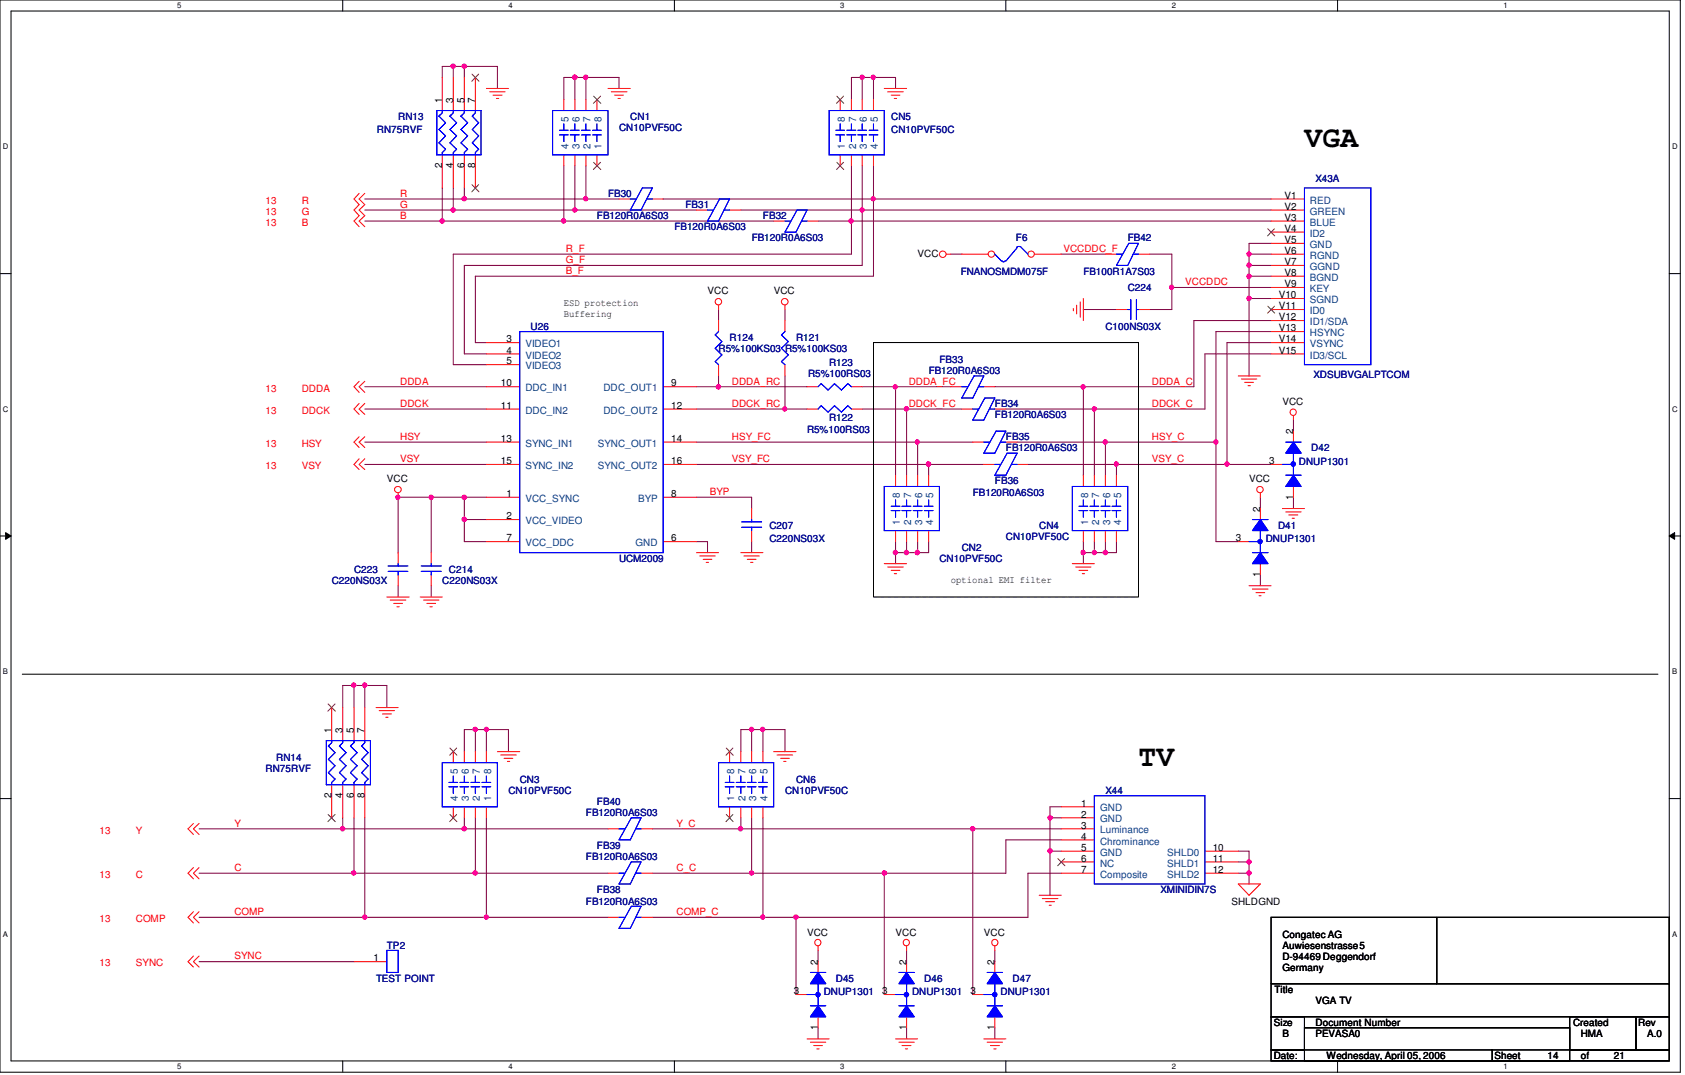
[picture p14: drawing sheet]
<svg xmlns="http://www.w3.org/2000/svg" width="278mm" height="177mm" viewBox="0 0 278 177" stroke-linecap="round" stroke-linejoin="round" font-family="sans-serif">
<defs><g id="words">
<g font-size="4.9">
<text x="215.3" y="24.2">VGA</text>
<text x="187.9" y="126.4">TV</text>
</g>
<g font-size="1.7">
<text x="72.9" y="17" transform="rotate(-90 72.9 17)">1</text>
<text x="74.8" y="17" transform="rotate(-90 74.8 17)">3</text>
<text x="76.6" y="17" transform="rotate(-90 76.6 17)">5</text>
<text x="78.4" y="17" transform="rotate(-90 78.4 17)">7</text>
<text x="72.9" y="27.8" transform="rotate(-90 72.9 27.8)">2</text>
<text x="74.8" y="27.8" transform="rotate(-90 74.8 27.8)">4</text>
<text x="76.6" y="27.8" transform="rotate(-90 76.6 27.8)">6</text>
<text x="78.4" y="27.8" transform="rotate(-90 78.4 27.8)">8</text>
<text x="212" y="32.8">V1</text>
<text x="212" y="34.6">V2</text>
<text x="212" y="36.4">V3</text>
<text x="212" y="38.3">V4</text>
<text x="212" y="40.1">V5</text>
<text x="212" y="41.9">V6</text>
<text x="151.4" y="42.4">VCC</text>
<text x="212" y="43.8">V7</text>
<text x="212" y="45.6">V8</text>
<text x="212" y="47.4">V9</text>
<text x="93" y="50.6">ESD protection</text>
<text x="93" y="52.4">Buffering</text>
<text x="116.8" y="48.6">VCC</text>
<text x="127.7" y="48.6">VCC</text>
<text x="211" y="49.2">V10</text>
<text x="211" y="51.1">V11</text>
<text x="211" y="52.9">V12</text>
<text x="83.6" y="56.5">3</text>
<text x="83.6" y="58.4">4</text>
<text x="211" y="54.7">V13</text>
<text x="211" y="56.5">V14</text>
<text x="211" y="58.4">V15</text>
<text x="82.6" y="63.8">10</text>
<text x="83.6" y="60.2">5</text>
<text x="110.7" y="63.8">9</text>
<text x="82.6" y="67.5">11</text>
<text x="110.7" y="67.5">12</text>
<text x="211.6" y="66.8">VCC</text>
<text x="213.4" y="71.7" transform="rotate(-90 213.4 71.7)">2</text>
<text x="82.6" y="72.9">13</text>
<text x="82.6" y="76.6">15</text>
<text x="110.7" y="72.9">14</text>
<text x="110.7" y="76.6">16</text>
<text x="209.4" y="76.6">3</text>
<text x="63.8" y="79.6">VCC</text>
<text x="83.6" y="82">1</text>
<text x="110.7" y="82">8</text>
<text x="206.1" y="79.6">VCC</text>
<text x="213.4" y="82.5" transform="rotate(-90 213.4 82.5)">1</text>
<text x="83.6" y="85.7">2</text>
<text x="83.6" y="89.4">7</text>
<text x="110.7" y="89.4">6</text>
<text x="203.9" y="89.4">3</text>
<text x="207.9" y="84.5" transform="rotate(-90 207.9 84.5)">2</text>
<text x="207.9" y="95.3" transform="rotate(-90 207.9 95.3)">1</text>
<text x="156.9" y="96.2">optional EMI filter</text>
<text x="54.7" y="121" transform="rotate(-90 54.7 121)">1</text>
<text x="56.5" y="121" transform="rotate(-90 56.5 121)">3</text>
<text x="58.4" y="121" transform="rotate(-90 58.4 121)">5</text>
<text x="60.2" y="121" transform="rotate(-90 60.2 121)">7</text>
<text x="54.7" y="131.7" transform="rotate(-90 54.7 131.7)">2</text>
<text x="56.5" y="131.7" transform="rotate(-90 56.5 131.7)">4</text>
<text x="58.4" y="131.7" transform="rotate(-90 58.4 131.7)">6</text>
<text x="60.2" y="131.7" transform="rotate(-90 60.2 131.7)">8</text>
<text x="178.4" y="133.1">1</text>
<text x="178.4" y="135">2</text>
<text x="178.4" y="136.8">3</text>
<text x="178.4" y="138.6">4</text>
<text x="178.4" y="140.5">5</text>
<text x="178.4" y="142.2">6</text>
<text x="200.1" y="140.5">10</text>
<text x="200.1" y="142.2">11</text>
<text x="178.4" y="144.1">7</text>
<text x="200.1" y="144.1">12</text>
<text x="203.2" y="149.3">SHLDGND</text>
<text x="133.2" y="154.4">VCC</text>
<text x="147.8" y="154.4">VCC</text>
<text x="162.3" y="154.4">VCC</text>
<text x="211.6" y="154.8">Congatec AG</text>
<text x="61.6" y="158.7">1</text>
<text x="135" y="159.3" transform="rotate(-90 135 159.3)">2</text>
<text x="149.6" y="159.3" transform="rotate(-90 149.6 159.3)">2</text>
<text x="164.1" y="159.3" transform="rotate(-90 164.1 159.3)">2</text>
<text x="211.6" y="156.6">Auwiesenstrasse 5</text>
<text x="211.6" y="158.4">D-94469 Deggendorf</text>
<text x="211.6" y="160.3">Germany</text>
<text x="131" y="164.1">3</text>
<text x="145.6" y="164.1">3</text>
<text x="160.1" y="164.1">3</text>
<text x="210.3" y="163.9">Title</text>
<text x="217.1" y="165.7">VGA TV</text>
<text x="135" y="170.1" transform="rotate(-90 135 170.1)">1</text>
<text x="149.6" y="170.1" transform="rotate(-90 149.6 170.1)">1</text>
<text x="164.1" y="170.1" transform="rotate(-90 164.1 170.1)">1</text>
<text x="210.2" y="169.4">Size</text>
<text x="211.6" y="171.2">B</text>
<text x="217.1" y="169.4">Document Number</text>
<text x="217.1" y="171.2">PEVASA0</text>
<text x="259.6" y="169.4">Created</text>
<text x="260.9" y="171.2">HMA</text>
<text x="270.3" y="169.4">Rev</text>
<text x="271.8" y="171.2">A.0</text>
<text x="210.2" y="174.8">Date:</text>
<text x="218.9" y="174.8">Wednesday, April 05, 2006</text>
<text x="246.6" y="174.8">Sheet</text>
<text x="255.4" y="174.8">14</text>
<text x="260.9" y="174.8">of</text>
<text x="266.3" y="174.8">21</text>
</g>
<g font-size="1.7" fill="#000080">
<text x="62.2" y="22">RN75RVF</text>
<text x="65.7" y="19.8">RN13</text>
<text x="102.2" y="21.6">CN10PVF50C</text>
<text x="104" y="19.8">CN1</text>
<text x="147.1" y="19.8">CN5</text>
<text x="147.1" y="22">CN10PVF50C</text>
<text x="100.3" y="32.6">FB30</text>
<text x="113.1" y="34.4">FB31</text>
<text x="217.1" y="30">X43A</text>
<text x="98.5" y="36.2">FB120R0A6S03</text>
<text x="111.3" y="38">FB120R0A6S03</text>
<text x="124" y="39.8">FB120R0A6S03</text>
<text x="125.9" y="36.2">FB32</text>
<text x="167.6" y="39.8">F6</text>
<text x="186.1" y="39.8">FB42</text>
<text x="158.5" y="45.3">FNANOSMDM075F</text>
<text x="178.8" y="45.3">FB100R1A7S03</text>
<text x="186.1" y="48">C224</text>
<text x="87.5" y="54.4">U26</text>
<text x="118.6" y="58.1">R5%100KS03 R5%100KS03</text>
<text x="120.4" y="56.3">R124</text>
<text x="131.4" y="56.3">R121</text>
<text x="155" y="59.9">FB33</text>
<text x="182.4" y="54.4">C100NS03X</text>
<text x="133.3" y="62.3">R5%100RS03</text>
<text x="136.8" y="60.5">R123</text>
<text x="153.2" y="61.7">FB120R0A6S03</text>
<text x="216.7" y="62.4">XDSUBVGALPTCOM</text>
<text x="133.2" y="71.4">R5%100RS03</text>
<text x="136.8" y="69.6">R122</text>
<text x="164.2" y="67.2">FB34</text>
<text x="164.2" y="69">FB120R0A6S03</text>
<text x="166" y="72.7">FB35</text>
<text x="166" y="74.5">FB120R0A6S03</text>
<text x="214.3" y="76.7">DNUP1301</text>
<text x="216.4" y="74.5">D42</text>
<text x="160.5" y="81.8">FB120R0A6S03</text>
<text x="164.2" y="80">FB36</text>
<text x="127" y="87.3">C207</text>
<text x="127" y="89.5">C220NS03X</text>
<text x="166" y="89.1">CN10PVF50C</text>
<text x="171.5" y="87.3">CN4</text>
<text x="208.9" y="89.5">DNUP1301</text>
<text x="210.9" y="87.3">D41</text>
<text x="58.4" y="94.6">C223</text>
<text x="74.1" y="94.6">C214</text>
<text x="102.2" y="92.8">UCM2009</text>
<text x="155" y="92.8">CN10PVF50C</text>
<text x="158.7" y="90.9">CN2</text>
<text x="54.7" y="96.4">C220NS03X</text>
<text x="73" y="96.4">C220NS03X</text>
<text x="45.6" y="125.6">RN14</text>
<text x="43.8" y="127.4">RN75RVF</text>
<text x="83.9" y="131.1">CN10PVF50C</text>
<text x="85.8" y="129.2">CN3</text>
<text x="129.5" y="131.1">CN10PVF50C</text>
<text x="131.4" y="129.2">CN6</text>
<text x="182.4" y="131.1">X44</text>
<text x="96.7" y="134.7">FB120R0A6S03</text>
<text x="98.5" y="132.9">FB40</text>
<text x="96.7" y="142">FB120R0A6S03</text>
<text x="98.5" y="140.2">FB39</text>
<text x="96.7" y="149.3">FB120R0A6S03</text>
<text x="98.5" y="147.4">FB38</text>
<text x="191.5" y="147.4">XMINIDIN7S</text>
<text x="63.8" y="156.6">TP2</text>
<text x="62.1" y="162.1">TEST POINT</text>
<text x="135.9" y="164.3">DNUP1301</text>
<text x="137.9" y="162.1">D45</text>
<text x="150.5" y="164.3">DNUP1301</text>
<text x="152.5" y="162.1">D46</text>
<text x="165.1" y="164.3">DNUP1301</text>
<text x="167.1" y="162.1">D47</text>
</g>
<g font-size="1.7" fill="#004080">
<text x="93.8" y="20.1" transform="rotate(-90 93.8 20.1)">5</text>
<text x="95.6" y="20.1" transform="rotate(-90 95.6 20.1)">6</text>
<text x="97.5" y="20.1" transform="rotate(-90 97.5 20.1)">7</text>
<text x="99.3" y="20.1" transform="rotate(-90 99.3 20.1)">8</text>
<text x="139.4" y="20.1" transform="rotate(-90 139.4 20.1)">8</text>
<text x="141.3" y="20.1" transform="rotate(-90 141.3 20.1)">7</text>
<text x="143" y="20.1" transform="rotate(-90 143 20.1)">6</text>
<text x="144.9" y="20.1" transform="rotate(-90 144.9 20.1)">5</text>
<text x="93.8" y="24.6" transform="rotate(-90 93.8 24.6)">4</text>
<text x="95.6" y="24.6" transform="rotate(-90 95.6 24.6)">3</text>
<text x="97.5" y="24.6" transform="rotate(-90 97.5 24.6)">2</text>
<text x="99.3" y="24.6" transform="rotate(-90 99.3 24.6)">1</text>
<text x="139.4" y="24.6" transform="rotate(-90 139.4 24.6)">1</text>
<text x="141.3" y="24.6" transform="rotate(-90 141.3 24.6)">2</text>
<text x="143" y="24.6" transform="rotate(-90 143 24.6)">3</text>
<text x="144.9" y="24.6" transform="rotate(-90 144.9 24.6)">4</text>
<text x="216.2" y="33.6">RED</text>
<text x="216.2" y="35.4">GREEN</text>
<text x="216.2" y="37.3">BLUE</text>
<text x="216.2" y="39.1">ID2</text>
<text x="216.2" y="40.9">GND</text>
<text x="216.2" y="42.7">RGND</text>
<text x="216.2" y="44.6">GGND</text>
<text x="216.2" y="46.4">BGND</text>
<text x="216.2" y="48.2">KEY</text>
<text x="216.2" y="50">SGND</text>
<text x="216.2" y="51.9">ID0</text>
<text x="216.2" y="53.7">ID1/SDA</text>
<text x="86.7" y="57.3">VIDEO1</text>
<text x="86.7" y="59.2">VIDEO2</text>
<text x="216.2" y="55.5">HSYNC</text>
<text x="216.2" y="57.3">VSYNC</text>
<text x="216.2" y="59.2">ID3/SCL</text>
<text x="86.7" y="61">VIDEO3</text>
<text x="86.7" y="64.6">DDC_IN1</text>
<text x="99.6" y="64.6">DDC_OUT1</text>
<text x="86.7" y="68.3">DDC_IN2</text>
<text x="99.6" y="68.3">DDC_OUT2</text>
<text x="86.7" y="73.7">SYNC_IN1</text>
<text x="86.7" y="77.4">SYNC_IN2</text>
<text x="98.6" y="73.7">SYNC_OUT1</text>
<text x="98.6" y="77.4">SYNC_OUT2</text>
<text x="86.7" y="82.8">VCC_SYNC</text>
<text x="105.3" y="82.8">BYP</text>
<text x="148.5" y="82.1" transform="rotate(-90 148.5 82.1)">8</text>
<text x="150.4" y="82.1" transform="rotate(-90 150.4 82.1)">7</text>
<text x="152.1" y="82.1" transform="rotate(-90 152.1 82.1)">6</text>
<text x="154" y="82.1" transform="rotate(-90 154 82.1)">5</text>
<text x="179.5" y="82.1" transform="rotate(-90 179.5 82.1)">8</text>
<text x="181.4" y="82.1" transform="rotate(-90 181.4 82.1)">7</text>
<text x="183.2" y="82.1" transform="rotate(-90 183.2 82.1)">6</text>
<text x="185" y="82.1" transform="rotate(-90 185 82.1)">5</text>
<text x="86.7" y="86.5">VCC_VIDEO</text>
<text x="148.5" y="86.7" transform="rotate(-90 148.5 86.7)">1</text>
<text x="150.4" y="86.7" transform="rotate(-90 150.4 86.7)">2</text>
<text x="152.1" y="86.7" transform="rotate(-90 152.1 86.7)">3</text>
<text x="154" y="86.7" transform="rotate(-90 154 86.7)">4</text>
<text x="179.5" y="86.7" transform="rotate(-90 179.5 86.7)">1</text>
<text x="181.4" y="86.7" transform="rotate(-90 181.4 86.7)">2</text>
<text x="183.2" y="86.7" transform="rotate(-90 183.2 86.7)">3</text>
<text x="185" y="86.7" transform="rotate(-90 185 86.7)">4</text>
<text x="86.7" y="90.2">VCC_DDC</text>
<text x="104.9" y="90.2">GND</text>
<text x="75.6" y="127.7" transform="rotate(-90 75.6 127.7)">5</text>
<text x="77.4" y="127.7" transform="rotate(-90 77.4 127.7)">6</text>
<text x="79.2" y="127.7" transform="rotate(-90 79.2 127.7)">7</text>
<text x="81" y="127.7" transform="rotate(-90 81 127.7)">8</text>
<text x="121.2" y="127.7" transform="rotate(-90 121.2 127.7)">8</text>
<text x="123" y="127.7" transform="rotate(-90 123 127.7)">7</text>
<text x="124.8" y="127.7" transform="rotate(-90 124.8 127.7)">6</text>
<text x="126.7" y="127.7" transform="rotate(-90 126.7 127.7)">5</text>
<text x="75.6" y="132.2" transform="rotate(-90 75.6 132.2)">4</text>
<text x="77.4" y="132.2" transform="rotate(-90 77.4 132.2)">3</text>
<text x="79.2" y="132.2" transform="rotate(-90 79.2 132.2)">2</text>
<text x="81" y="132.2" transform="rotate(-90 81 132.2)">1</text>
<text x="121.2" y="132.2" transform="rotate(-90 121.2 132.2)">1</text>
<text x="123" y="132.2" transform="rotate(-90 123 132.2)">2</text>
<text x="124.8" y="132.2" transform="rotate(-90 124.8 132.2)">3</text>
<text x="126.7" y="132.2" transform="rotate(-90 126.7 132.2)">4</text>
<text x="181.5" y="133.9">GND</text>
<text x="181.5" y="135.8">GND</text>
<text x="181.5" y="137.6">Luminance</text>
<text x="181.5" y="139.4">Chrominance</text>
<text x="181.5" y="141.3">GND</text>
<text x="181.5" y="143">NC</text>
<text x="192.6" y="141.3">SHLD0</text>
<text x="192.6" y="143">SHLD1</text>
<text x="181.5" y="144.9">Composite</text>
<text x="192.6" y="144.9">SHLD2</text>
</g>
<g font-size="1.7" fill="#f00">
<text x="43.8" y="33.7">13</text>
<text x="43.8" y="35.5">13</text>
<text x="49.8" y="33.7">R</text>
<text x="49.8" y="35.5">G</text>
<text x="66" y="32.5">R</text>
<text x="66" y="34.3">G</text>
<text x="43.8" y="37.3">13</text>
<text x="49.8" y="37.3">B</text>
<text x="66" y="36.1">B</text>
<text x="93.4" y="41.6">R_F</text>
<text x="175.5" y="41.6">VCCDDC_F</text>
<text x="93.4" y="43.4">G_F</text>
<text x="93.4" y="45.3">B_F</text>
<text x="195.6" y="47.1">VCCDDC</text>
<text x="43.8" y="64.6">13</text>
<text x="49.8" y="64.6">DDDA</text>
<text x="66" y="63.5">DDDA</text>
<text x="120.8" y="63.5">DDDA_RC</text>
<text x="149.9" y="63.5">DDDA_FC</text>
<text x="190.1" y="63.5">DDDA_C</text>
<text x="43.8" y="68.3">13</text>
<text x="49.8" y="68.3">DDCK</text>
<text x="66" y="67.2">DDCK</text>
<text x="120.8" y="67.2">DDCK_RC</text>
<text x="149.9" y="67.2">DDCK_FC</text>
<text x="190.1" y="67.2">DDCK_C</text>
<text x="43.8" y="73.8">13</text>
<text x="43.8" y="77.4">13</text>
<text x="49.8" y="73.8">HSY</text>
<text x="49.8" y="77.4">VSY</text>
<text x="66" y="72.6">HSY</text>
<text x="66" y="76.3">VSY</text>
<text x="120.8" y="72.6">HSY_FC</text>
<text x="120.8" y="76.3">VSY_FC</text>
<text x="190.1" y="72.6">HSY_C</text>
<text x="190.1" y="76.3">VSY_C</text>
<text x="117.1" y="81.7">BYP</text>
<text x="16.4" y="137.6">13</text>
<text x="22.4" y="137.6">Y</text>
<text x="38.7" y="136.4">Y</text>
<text x="111.6" y="136.4">Y_C</text>
<text x="38.7" y="143.8">C</text>
<text x="111.6" y="143.8">C_C</text>
<text x="16.4" y="144.9">13</text>
<text x="22.4" y="144.9">C</text>
<text x="16.4" y="152.2">13</text>
<text x="22.4" y="152.2">COMP</text>
<text x="38.7" y="151">COMP</text>
<text x="111.6" y="151">COMP_C</text>
<text x="16.4" y="159.5">13</text>
<text x="22.4" y="159.5">SYNC</text>
<text x="38.7" y="158.4">SYNC</text>
</g>
<g font-size="1.3">
<text x="29.2" y="1.4">5</text>
<text x="83.9" y="1.4">4</text>
<text x="138.6" y="1.4">3</text>
<text x="193.4" y="1.4">2</text>
<text x="248.1" y="1.4">1</text>
<text x=".5" y="24.6">D</text>
<text x="275.9" y="24.6">D</text>
<text x=".5" y="68">C</text>
<text x="275.9" y="68">C</text>
<text x=".5" y="111.3">B</text>
<text x="275.9" y="111.3">B</text>
<text x=".5" y="154.6">A</text>
<text x="275.9" y="154.6">A</text>
<text x="29.2" y="176.5">5</text>
<text x="83.9" y="176.5">4</text>
<text x="138.6" y="176.5">3</text>
<text x="193.4" y="176.5">2</text>
<text x="248.1" y="176.5">1</text>
</g>
</g></defs>
<g fill="none" stroke="#000" stroke-width=".17">
<path d="M0 0h277.3v177h-277.3zM56.6 0v1.8M111.3 0v1.8M166 0v1.8M220.7 0v1.8M1.8 1.8h273.7v173.3h-273.7zM0 45.2h1.8M275.5 45.2h1.8M0 88.5h1.8M.9 87.9l.9 .6-.9 .5zM275.5 88.5l.8-.6v1.1zM275.5 88.5h1.8"/>
<path d="M0 131.8h1.8M275.5 131.8h1.8M56.6 175.1v1.9M111.3 175.1v1.9M166 175.1v1.9M220.7 175.1v1.9"/>
</g>
<path d="M.9 87.9l.9 .6-.9 .5zM275.5 88.5l.8-.6v1.1z" fill="#000"/>
<path d="M94.9 34.7h20M96.7 32.8h5.4" fill="none" stroke="#800040" stroke-width=".17"/>
<circle cx="94.9" cy="34.7" r=".35" fill="#f0f"/>
<circle cx="94.9" cy="34.7" r=".35" fill="none" stroke="#f0f" stroke-width=".17"/>
<path d="M73 12.8v-1.8h1.8v1.8M82.1 11v3.6M60.2 32.8h16.4M60.2 34.7h14.6M60.2 36.5h12.8M60.2 73h20.1M60.2 76.7h20.1M60.2 67.5h20.1M60.2 63.8h20.1" fill="none" stroke="#800040" stroke-width=".17"/>
<circle cx="74.8" cy="10.9" r=".36" fill="#f0f"/>
<circle cx="74.8" cy="10.9" r=".36" fill="none" stroke="#f0f" stroke-width=".17"/>
<path d="M74.8 11h1.8v1.8" fill="none" stroke="#800040" stroke-width=".17"/>
<circle cx="76.6" cy="10.9" r=".35" fill="#f0f"/>
<circle cx="76.6" cy="10.9" r=".35" fill="none" stroke="#f0f" stroke-width=".17"/>
<path d="M76.6 11h5.5M73 31v5.5M74.8 31v3.7M76.6 31v1.8M96.7 27.3v5.5" fill="none" stroke="#800040" stroke-width=".17"/>
<circle cx="96.6" cy="32.8" r=".35" fill="#f0f"/>
<circle cx="96.6" cy="32.8" r=".35" fill="none" stroke="#f0f" stroke-width=".17"/>
<path d="M76.6 32.8h20.1" fill="none" stroke="#800040" stroke-width=".17"/>
<circle cx="76.6" cy="32.8" r=".35" fill="#f0f"/>
<circle cx="76.6" cy="32.8" r=".35" fill="none" stroke="#f0f" stroke-width=".17"/>
<path d="M94.9 27.3v7.4h-20.1" fill="none" stroke="#800040" stroke-width=".17"/>
<circle cx="74.8" cy="34.7" r=".36" fill="#f0f"/>
<circle cx="74.8" cy="34.7" r=".36" fill="none" stroke="#f0f" stroke-width=".17"/>
<path d="M93 36.5h34.7" fill="none" stroke="#800040" stroke-width=".17"/>
<circle cx="93" cy="36.5" r=".35" fill="#f0f"/>
<circle cx="93" cy="36.5" r=".35" fill="none" stroke="#f0f" stroke-width=".17"/>
<path d="M93 16.4v-3.6h1.9v3.6M102.1 12.8v1.8" fill="none" stroke="#800040" stroke-width=".17"/>
<circle cx="94.8" cy="12.8" r=".36" fill="#f0f"/>
<circle cx="94.8" cy="12.8" r=".36" fill="none" stroke="#f0f" stroke-width=".17"/>
<path d="M96.7 12.8h5.4" fill="none" stroke="#800040" stroke-width=".17"/>
<circle cx="96.6" cy="12.8" r=".35" fill="#f0f"/>
<circle cx="96.6" cy="12.8" r=".35" fill="none" stroke="#f0f" stroke-width=".17"/>
<path d="M96.7 12.8v3.6M140.5 36.5h69.3" fill="none" stroke="#800040" stroke-width=".17"/>
<circle cx="140.4" cy="36.5" r=".36" fill="#f0f"/>
<circle cx="140.4" cy="36.5" r=".36" fill="none" stroke="#f0f" stroke-width=".17"/>
<path d="M142.3 34.7h67.5" fill="none" stroke="#800040" stroke-width=".17"/>
<circle cx="142.3" cy="34.7" r=".35" fill="#f0f"/>
<circle cx="142.3" cy="34.7" r=".35" fill="none" stroke="#f0f" stroke-width=".17"/>
<path d="M144.1 32.8h65.7" fill="none" stroke="#800040" stroke-width=".17"/>
<circle cx="144.1" cy="32.8" r=".35" fill="#f0f"/>
<circle cx="144.1" cy="32.8" r=".35" fill="none" stroke="#f0f" stroke-width=".17"/>
<path d="M140.5 12.8v3.6M142.3 12.8h1.8M140.5 36.5v5.5M142.3 34.7v9.1" fill="none" stroke="#800040" stroke-width=".17"/>
<circle cx="142.3" cy="12.8" r=".36" fill="#f0f"/>
<circle cx="142.3" cy="12.8" r=".36" fill="none" stroke="#f0f" stroke-width=".17"/>
<path d="M142.3 12.8v3.6M144.1 12.8v3.6M147.8 12.8v1.8" fill="none" stroke="#800040" stroke-width=".17"/>
<circle cx="144.1" cy="12.8" r=".35" fill="#f0f"/>
<circle cx="144.1" cy="12.8" r=".35" fill="none" stroke="#f0f" stroke-width=".17"/>
<path d="M94.9 12.8h1.8M140.5 12.8h1.8M144.1 12.8h3.7M93 27.3v9.2M144.1 32.8v12.8" fill="none" stroke="#800040" stroke-width=".17"/>
<circle cx="94.8" cy="12.8" r=".36" fill="#f0f"/>
<circle cx="94.8" cy="12.8" r=".36" fill="none" stroke="#f0f" stroke-width=".17"/>
<path d="M73 36.5h20" fill="none" stroke="#800040" stroke-width=".17"/>
<circle cx="73" cy="36.5" r=".36" fill="#f0f"/>
<circle cx="73" cy="36.5" r=".36" fill="none" stroke="#f0f" stroke-width=".17"/>
<path d="M140.5 42h-65.7v18.2h5.5M142.3 43.8h-65.7v14.6h3.7M144.1 45.6h-65.7v11h1.9M118.6 63.8h14.6M129.5 67.5h3.7" fill="none" stroke="#800040" stroke-width=".17"/>
<circle cx="129.5" cy="67.5" r=".35" fill="#f0f"/>
<circle cx="129.5" cy="67.5" r=".35" fill="none" stroke="#f0f" stroke-width=".17"/>
<path d="M118.6 62.1v1.7" fill="none" stroke="#800040" stroke-width=".17"/>
<circle cx="118.6" cy="63.9" r=".35" fill="#f0f"/>
<circle cx="118.6" cy="63.9" r=".35" fill="none" stroke="#f0f" stroke-width=".17"/>
<path d="M129.5 62.1v5.4M178.8 63.8h18.2" fill="none" stroke="#800040" stroke-width=".17"/>
<circle cx="178.7" cy="63.9" r=".35" fill="#f0f"/>
<circle cx="178.7" cy="63.9" r=".35" fill="none" stroke="#f0f" stroke-width=".17"/>
<path d="M209.8 52.9h-12.8v10.9M180.6 67.5h18.2" fill="none" stroke="#800040" stroke-width=".17"/>
<circle cx="180.6" cy="67.5" r=".35" fill="#f0f"/>
<circle cx="180.6" cy="67.5" r=".35" fill="none" stroke="#f0f" stroke-width=".17"/>
<path d="M118.6 51.1v1.8M129.5 51.1v1.8M209.8 58.4h-11v9.1M209.8 54.7h-9.1v18.3h-18.3v5.4M209.8 56.6h-7.3v20.1M178.8 63.8v14.6M180.6 67.5v10.9" fill="none" stroke="#800040" stroke-width=".17"/>
<circle cx="182.4" cy="73" r=".35" fill="#f0f"/>
<circle cx="182.4" cy="73" r=".35" fill="none" stroke="#f0f" stroke-width=".17"/>
<path d="M202.5 76.7h-18.3v1.7M180.6 89.4v1.8h-1.8v1.8" fill="none" stroke="#800040" stroke-width=".17"/>
<circle cx="180.6" cy="91.2" r=".35" fill="#f0f"/>
<circle cx="180.6" cy="91.2" r=".35" fill="none" stroke="#f0f" stroke-width=".17"/>
<circle cx="178.7" cy="91.2" r=".35" fill="#f0f"/>
<circle cx="178.7" cy="91.2" r=".35" fill="none" stroke="#f0f" stroke-width=".17"/>
<path d="M182.4 89.4v1.8" fill="none" stroke="#800040" stroke-width=".17"/>
<circle cx="182.4" cy="91.2" r=".35" fill="#f0f"/>
<circle cx="182.4" cy="91.2" r=".35" fill="none" stroke="#f0f" stroke-width=".17"/>
<path d="M193.4 47.5h16.4M180.6 91.2h1.8M184.2 89.4v1.8" fill="none" stroke="#800040" stroke-width=".17"/>
<circle cx="193.3" cy="47.4" r=".35" fill="#f0f"/>
<circle cx="193.3" cy="47.4" r=".35" fill="none" stroke="#f0f" stroke-width=".17"/>
<path d="M193.4 47.5v3.6M206.1 49.3v12.8M206.1 40.2h3.7M206.1 42h3.7" fill="none" stroke="#800040" stroke-width=".17"/>
<circle cx="206.1" cy="41.9" r=".35" fill="#f0f"/>
<circle cx="206.1" cy="41.9" r=".35" fill="none" stroke="#f0f" stroke-width=".17"/>
<path d="M206.1 40.2v1.8M206.1 43.8h3.7" fill="none" stroke="#800040" stroke-width=".17"/>
<circle cx="206.1" cy="43.8" r=".36" fill="#f0f"/>
<circle cx="206.1" cy="43.8" r=".36" fill="none" stroke="#f0f" stroke-width=".17"/>
<path d="M206.1 42v1.8M206.1 45.6h3.7" fill="none" stroke="#800040" stroke-width=".17"/>
<circle cx="206.1" cy="45.6" r=".36" fill="#f0f"/>
<circle cx="206.1" cy="45.6" r=".36" fill="none" stroke="#f0f" stroke-width=".17"/>
<path d="M206.1 43.8v1.8M206.1 49.3h3.7" fill="none" stroke="#800040" stroke-width=".17"/>
<circle cx="206.1" cy="49.2" r=".36" fill="#f0f"/>
<circle cx="206.1" cy="49.2" r=".36" fill="none" stroke="#f0f" stroke-width=".17"/>
<path d="M189.7 51.1h3.7M206.1 45.6v3.7M202.5 76.7h7.3M114.9 82.1h9.1v1.8M114.9 89.4h1.8v1.8M124 89.4v1.8M178.8 89.4v1.8M182.4 91.2h1.8" fill="none" stroke="#800040" stroke-width=".17"/>
<circle cx="202.5" cy="76.6" r=".35" fill="#f0f"/>
<circle cx="202.5" cy="76.6" r=".35" fill="none" stroke="#f0f" stroke-width=".17"/>
<path d="M200.7 73v16.4h3.6" fill="none" stroke="#800040" stroke-width=".17"/>
<circle cx="200.6" cy="73" r=".35" fill="#f0f"/>
<circle cx="200.6" cy="73" r=".35" fill="none" stroke="#f0f" stroke-width=".17"/>
<path d="M213.4 69.3v1.9M65.7 82.1h5.5M76.6 82.1v3.7h3.7M208 82.1v1.8M208 94.9v1.8M213.4 82.1v1.8" fill="none" stroke="#800040" stroke-width=".17"/>
<circle cx="76.6" cy="85.7" r=".36" fill="#f0f"/>
<circle cx="76.6" cy="85.7" r=".36" fill="none" stroke="#f0f" stroke-width=".17"/>
<path d="M76.6 82.1h3.7" fill="none" stroke="#800040" stroke-width=".17"/>
<circle cx="76.6" cy="82.1" r=".36" fill="#f0f"/>
<circle cx="76.6" cy="82.1" r=".36" fill="none" stroke="#f0f" stroke-width=".17"/>
<path d="M65.7 96.7v1.8M71.2 82.1v9.1M71.2 96.7v1.8M76.6 85.8v3.6h3.7M151.4 89.4v1.8h-1.8" fill="none" stroke="#800040" stroke-width=".17"/>
<circle cx="151.4" cy="91.2" r=".35" fill="#f0f"/>
<circle cx="151.4" cy="91.2" r=".35" fill="none" stroke="#f0f" stroke-width=".17"/>
<path d="M153.2 89.4v1.8h-1.8" fill="none" stroke="#800040" stroke-width=".17"/>
<circle cx="151.4" cy="91.2" r=".35" fill="#f0f"/>
<circle cx="151.4" cy="91.2" r=".35" fill="none" stroke="#f0f" stroke-width=".17"/>
<path d="M147.8 89.4v3.6M147.8 91.2h1.8" fill="none" stroke="#800040" stroke-width=".17"/>
<circle cx="149.6" cy="91.2" r=".36" fill="#f0f"/>
<circle cx="149.6" cy="91.2" r=".36" fill="none" stroke="#f0f" stroke-width=".17"/>
<circle cx="147.7" cy="91.2" r=".35" fill="#f0f"/>
<circle cx="147.7" cy="91.2" r=".35" fill="none" stroke="#f0f" stroke-width=".17"/>
<path d="M153.2 76.7h9.1M149.6 89.4v1.8" fill="none" stroke="#800040" stroke-width=".17"/>
<circle cx="153.2" cy="76.6" r=".36" fill="#f0f"/>
<circle cx="153.2" cy="76.6" r=".36" fill="none" stroke="#f0f" stroke-width=".17"/>
<path d="M142.3 67.5h7.3M142.3 63.8h5.5v14.6M151.4 73h9.1" fill="none" stroke="#800040" stroke-width=".17"/>
<circle cx="147.7" cy="63.9" r=".35" fill="#f0f"/>
<circle cx="147.7" cy="63.9" r=".35" fill="none" stroke="#f0f" stroke-width=".17"/>
<path d="M147.8 63.8h9.1M149.6 67.5v10.9" fill="none" stroke="#800040" stroke-width=".17"/>
<circle cx="149.6" cy="67.5" r=".36" fill="#f0f"/>
<circle cx="149.6" cy="67.5" r=".36" fill="none" stroke="#f0f" stroke-width=".17"/>
<path d="M149.6 67.5h9.1M151.4 73v5.4" fill="none" stroke="#800040" stroke-width=".17"/>
<circle cx="151.4" cy="73" r=".35" fill="#f0f"/>
<circle cx="151.4" cy="73" r=".35" fill="none" stroke="#f0f" stroke-width=".17"/>
<path d="M114.9 73h36.5M114.9 76.7h38.3v1.7M164.2 63.8h14.6M169.6 76.7h14.6" fill="none" stroke="#800040" stroke-width=".17"/>
<circle cx="184.2" cy="76.6" r=".35" fill="#f0f"/>
<circle cx="184.2" cy="76.6" r=".35" fill="none" stroke="#f0f" stroke-width=".17"/>
<path d="M140.5 27.3v9.2h-5.5M142.3 27.3v7.4h-20M144.1 27.3v5.5h-34.7M156.9 42h1.8M175.1 42h7.3M178.8 51.1h5.4M189.7 42h3.7v5.5M114.9 67.5h14.6M166 67.5h14.6M167.8 73h14.6M71.2 82.1h5.4" fill="none" stroke="#800040" stroke-width=".17"/>
<circle cx="71.1" cy="82.1" r=".36" fill="#f0f"/>
<circle cx="71.1" cy="82.1" r=".36" fill="none" stroke="#f0f" stroke-width=".17"/>
<path d="M114.9 63.8h3.7M65.7 82.1v9.1" fill="none" stroke="#800040" stroke-width=".17"/>
<circle cx="65.6" cy="82.1" r=".35" fill="#f0f"/>
<circle cx="65.6" cy="82.1" r=".35" fill="none" stroke="#f0f" stroke-width=".17"/>
<path d="M80.3 151.4h20" fill="none" stroke="#800040" stroke-width=".17"/>
<circle cx="80.3" cy="151.4" r=".35" fill="#f0f"/>
<circle cx="80.3" cy="151.4" r=".35" fill="none" stroke="#f0f" stroke-width=".17"/>
<path d="M76.6 136.8h23.7M32.8 158.7h25.6" fill="none" stroke="#800040" stroke-width=".17"/>
<circle cx="76.6" cy="136.8" r=".36" fill="#f0f"/>
<circle cx="76.6" cy="136.8" r=".36" fill="none" stroke="#f0f" stroke-width=".17"/>
<path d="M78.4 144.1h21.9" fill="none" stroke="#800040" stroke-width=".17"/>
<circle cx="78.4" cy="144.1" r=".36" fill="#f0f"/>
<circle cx="78.4" cy="144.1" r=".36" fill="none" stroke="#f0f" stroke-width=".17"/>
<path d="M160.5 136.8h14.6M175.1 133.2h-1.8v1.8h1.8M173.3 140.5v7.3" fill="none" stroke="#800040" stroke-width=".17"/>
<circle cx="160.5" cy="136.8" r=".37" fill="#f0f"/>
<circle cx="160.5" cy="136.8" r=".37" fill="none" stroke="#f0f" stroke-width=".17"/>
<path d="M145.9 144.1h20.1" fill="none" stroke="#800040" stroke-width=".17"/>
<circle cx="145.9" cy="144.1" r=".36" fill="#f0f"/>
<circle cx="145.9" cy="144.1" r=".36" fill="none" stroke="#f0f" stroke-width=".17"/>
<path d="M175.1 138.6h-9.1v5.5M131.4 151.4h38.2" fill="none" stroke="#800040" stroke-width=".17"/>
<circle cx="131.3" cy="151.4" r=".36" fill="#f0f"/>
<circle cx="131.3" cy="151.4" r=".36" fill="none" stroke="#f0f" stroke-width=".17"/>
<path d="M122.3 120.4v3.7M125.9 120.4h-1.9v3.7M129.5 120.4v3.7M175.1 144.1h-5.5v7.3" fill="none" stroke="#800040" stroke-width=".17"/>
<circle cx="124" cy="120.4" r=".35" fill="#f0f"/>
<circle cx="124" cy="120.4" r=".35" fill="none" stroke="#f0f" stroke-width=".17"/>
<path d="M125.9 120.4v3.7" fill="none" stroke="#800040" stroke-width=".17"/>
<circle cx="125.8" cy="120.4" r=".34" fill="#f0f"/>
<circle cx="125.8" cy="120.4" r=".34" fill="none" stroke="#f0f" stroke-width=".17"/>
<path d="M78.4 120.4v3.7M80.3 124.1v-3.7h3.6v3.7M125.9 120.4h3.6" fill="none" stroke="#800040" stroke-width=".17"/>
<circle cx="80.3" cy="120.4" r=".34" fill="#f0f"/>
<circle cx="80.3" cy="120.4" r=".34" fill="none" stroke="#f0f" stroke-width=".17"/>
<path d="M58.4 113.2v3.6M60.2 116.8v-3.6h3.6v3.6M76.6 135v1.8M78.4 135v9.1M80.3 135v16.4M122.3 135v1.8M124 135v9.1M125.9 135v16.4" fill="none" stroke="#800040" stroke-width=".17"/>
<circle cx="60.2" cy="113.1" r=".36" fill="#f0f"/>
<circle cx="60.2" cy="113.1" r=".36" fill="none" stroke="#f0f" stroke-width=".17"/>
<path d="M56.6 135v1.8h-23.8M58.4 135v9.1M60.2 135v16.4h-27.4M122.3 120.4h1.7M32.8 144.1h45.6" fill="none" stroke="#800040" stroke-width=".17"/>
<circle cx="58.4" cy="144.1" r=".35" fill="#f0f"/>
<circle cx="58.4" cy="144.1" r=".35" fill="none" stroke="#f0f" stroke-width=".17"/>
<path d="M78.4 120.4h1.9" fill="none" stroke="#800040" stroke-width=".17"/>
<circle cx="78.4" cy="120.4" r=".36" fill="#f0f"/>
<circle cx="78.4" cy="120.4" r=".36" fill="none" stroke="#f0f" stroke-width=".17"/>
<path d="M58.4 113.2h1.8" fill="none" stroke="#800040" stroke-width=".17"/>
<circle cx="58.4" cy="113.1" r=".35" fill="#f0f"/>
<circle cx="58.4" cy="113.1" r=".35" fill="none" stroke="#f0f" stroke-width=".17"/>
<path d="M56.6 113.2h1.8M56.6 136.8h20" fill="none" stroke="#800040" stroke-width=".17"/>
<circle cx="56.5" cy="136.8" r=".36" fill="#f0f"/>
<circle cx="56.5" cy="136.8" r=".36" fill="none" stroke="#f0f" stroke-width=".17"/>
<path d="M60.2 151.4h20.1" fill="none" stroke="#800040" stroke-width=".17"/>
<circle cx="60.2" cy="151.4" r=".36" fill="#f0f"/>
<circle cx="60.2" cy="151.4" r=".36" fill="none" stroke="#f0f" stroke-width=".17"/>
<path d="M76.6 120.4h1.8M107.6 136.8h52.9v27.4M107.6 144.1h16.4M107.6 151.4h18.3M135 156.9v1.8M149.6 156.9v1.8M164.2 156.9v1.8M135 169.7v1.8M149.6 169.7v1.8M164.2 169.7v1.8" fill="none" stroke="#800040" stroke-width=".17"/>
<circle cx="122.2" cy="136.8" r=".36" fill="#f0f"/>
<circle cx="122.2" cy="136.8" r=".36" fill="none" stroke="#f0f" stroke-width=".17"/>
<path d="M124 144.1h21.9v20.1" fill="none" stroke="#800040" stroke-width=".17"/>
<circle cx="124" cy="144.1" r=".35" fill="#f0f"/>
<circle cx="124" cy="144.1" r=".35" fill="none" stroke="#f0f" stroke-width=".17"/>
<path d="M125.9 151.4h5.5v12.8" fill="none" stroke="#800040" stroke-width=".17"/>
<circle cx="125.8" cy="151.4" r=".35" fill="#f0f"/>
<circle cx="125.8" cy="151.4" r=".35" fill="none" stroke="#f0f" stroke-width=".17"/>
<path d="M204.3 144.1h1.8M204.3 142.3h1.8v3.6" fill="none" stroke="#800040" stroke-width=".17"/>
<circle cx="206.1" cy="142.3" r=".35" fill="#f0f"/>
<circle cx="206.1" cy="142.3" r=".35" fill="none" stroke="#f0f" stroke-width=".17"/>
<circle cx="206.1" cy="144.1" r=".36" fill="#f0f"/>
<circle cx="206.1" cy="144.1" r=".36" fill="none" stroke="#f0f" stroke-width=".17"/>
<path d="M56.6 113.2v3.6M173.3 140.5h1.8M204.3 140.5h1.8v1.8" fill="none" stroke="#800040" stroke-width=".17"/>
<circle cx="173.3" cy="140.4" r=".36" fill="#f0f"/>
<circle cx="173.3" cy="140.4" r=".36" fill="none" stroke="#f0f" stroke-width=".17"/>
<path d="M173.3 135v5.5" fill="none" stroke="#800040" stroke-width=".17"/>
<circle cx="173.3" cy="135" r=".35" fill="#f0f"/>
<circle cx="173.3" cy="135" r=".35" fill="none" stroke="#f0f" stroke-width=".17"/>
<path d="M76.6 120.4v3.7" fill="none" stroke="#800040" stroke-width=".17"/>
<g fill="none" stroke="#f00" stroke-width=".17">
<path d="M73 12.8v5.4M74.8 12.8v5.4M76.6 12.8v5.4M78.4 12.8v5.4M80.3 14.6h3.6M80.8 15.2h2.6M81.4 15.7h1.4M81.9 16.3h.4M93 16.4v1.8M94.9 16.4v1.8M96.7 16.4v1.8M98.5 16.4v1.8"/>
<path d="M100.3 14.6h3.7M100.9 15.2h2.6M101.4 15.7h1.5M102 16.3h.4M138.6 16.4v1.8M140.5 16.4v1.8M142.3 16.4v1.8M144.1 16.4v1.8M145.9 14.6h3.7M146.5 15.2h2.5M147.1 15.7h1.4M147.6 16.3h.3"/>
<path d="M59.3 31.9l-.9 .9 .9 1-.9 .9 .9 .9-.9 .9 .9 .9M60.2 31.9l-.9 .9 .9 1-.9 .9 .9 .9-.9 .9 .9 .9M73 25.6v5.4M74.8 25.6v5.4M76.6 25.6v5.4M78.4 25.6v5.4M93 25.6v1.7M94.9 25.6v1.7M96.7 25.6v1.7M98.5 25.6v1.7M127.7 36.5h1.8M133.2 36.5h1.8"/>
<path d="M138.6 25.6v1.7M140.5 25.6v1.7M142.3 25.6v1.7M144.1 25.6v1.7M209.8 32.8h5.5M209.8 34.7h5.5M209.8 36.5h5.5M209.8 38.3h5.5M118.6 50.4v.7M129.5 50.4v.7M129.5 52.9v1.8M156.2 42h.7"/>
<path d="M177.1 50.9v.4M177.7 50.4v1.4M178.3 49.8v2.6M178.8 49.3v3.6M209.8 42h5.5M209.8 40.2h5.5M209.8 43.8h5.5M209.8 45.6h5.5M209.8 47.5h5.5M209.8 49.3h5.5M209.8 51.1h5.5M209.8 52.9h5.5"/>
<path d="M209.8 54.7h5.5M209.8 56.6h5.5M209.8 58.4h5.5M59.3 72.1l-.9 .9 .9 .9M59.3 75.7l-.9 1 .9 .8M59.3 66.6l-.9 .9 .9 .9M59.3 62.9l-.9 .9 .9 1M60.2 72.1l-.9 .9 .9 .9M60.2 75.7l-.9 1 .9 .8M60.2 66.6l-.9 .9 .9 .9M60.2 62.9l-.9 .9 .9 1M129.5 60.2v1.9"/>
<path d="M133.2 63.8h1.8M140.5 63.8h1.8M147.8 78.4v1.9M149.6 78.4v1.9M151.4 78.4v1.9M153.2 78.4v1.9M204.3 62.1h3.7M204.8 62.6h2.6M205.4 63.1h1.4M205.9 63.7h.4M213.4 68.6v.7M63.8 98.5h3.7"/>
<path d="M64.4 99.1h2.6M65 99.6h1.4M65.7 81.4v.7M65.7 91.2v1.8M65.7 94.9v1.8M69.3 98.5h3.7M69.9 99.1h2.5M70.4 99.6h1.5M114.9 91.2h3.7M115.5 91.8h2.5M116 92.3h1.5M116.5 92.8h.4"/>
<path d="M122.3 91.2h3.6M122.8 91.8h2.5M123.3 92.3h1.5M123.9 92.8h.3M124 83.9v1.9M124 87.6v1.8M145.9 93h3.7M146.5 93.6h2.5M147.1 94.1h1.4M147.6 94.7h.3M147.8 87.6v1.8M149.6 87.6v1.8"/>
<path d="M151.4 87.6v1.8M153.2 87.6v1.8M176.9 93h3.7M177.5 93.6h2.5M178 94.1h1.5M178.6 94.7h.4M206.1 96.7h3.7M206.7 97.2h2.5M207.3 97.8h1.4M207.8 98.3h.3M208 81.4v.7M211.6 83.9h3.7"/>
<path d="M212.2 84.5h2.5M212.7 85h1.5M213.2 85.6h.4M62.1 116.8h3.6M62.6 117.3h2.5M63.1 117.9h1.5M63.7 118.4h.3M65.5 100.2h.4M70.9 100.2h.4M31.9 135.9l-.9 .9 .9 .9M32.8 135.9l-.9 .9 .9 .9M74.8 124.1v1.8"/>
<path d="M74.8 133.2v1.8M76.6 124.1v1.8M76.6 133.2v1.8M78.4 124.1v1.8M78.4 133.2v1.8M80.3 124.1v1.8M80.3 133.2v1.8M82.1 124.1h3.7M82.6 124.6h2.6M83.2 125.2h1.4M83.7 125.7h.4M127.7 124.1h3.7"/>
<path d="M128.2 124.6h2.6M128.8 125.2h1.5M129.3 125.7h.4M175.1 133.2h5.5M175.1 135h5.5M175.1 136.8h5.5M175.1 138.6h5.5M31.9 150.5l-.9 .9 .9 1M31.9 157.8l-.9 .9 .9 .9M31.9 143.2l-.9 .9 .9 1M32.8 150.5l-.9 .9 .9 1M32.8 157.8l-.9 .9 .9 .9"/>
<path d="M32.8 143.2l-.9 .9 .9 1M135 156.2v.7M149.6 156.2v.7M149.6 158.7v1.8M164.2 156.2v.7M171.5 147.8h3.6M172 148.3h2.6M172.5 148.8h1.5M173.1 149.4h.4M175.1 140.5h5.5M175.1 142.3h5.5M175.1 144.1h5.5"/>
<path d="M198.8 140.5h5.5M198.8 142.3h5.5M198.8 144.1h5.5M204.3 145.9h3.7l-1.9 1.9zM133.2 171.5h3.6M133.7 172h2.6M134.3 172.6h1.4M134.8 173.1h.4M145.9 164.2h1.9M147.8 171.5h3.6M148.3 172h2.6M148.8 172.6h1.5"/>
<path d="M149.4 173.1h.4M149.6 167.8v1.9M162.3 171.5h3.7M162.9 172h2.5M163.4 172.6h1.5M164 173.1h.4"/>
<circle cx="118.5" cy="49.8" r=".53"/>
<circle cx="129.5" cy="49.8" r=".54"/>
<circle cx="155.6" cy="42" r=".54"/>
<circle cx="213.4" cy="68" r=".52"/>
<circle cx="65.7" cy="80.8" r=".53"/>
<circle cx="207.9" cy="80.8" r=".53"/>
<circle cx="134.9" cy="155.6" r=".52"/>
<circle cx="149.5" cy="155.6" r=".53"/>
<circle cx="164.1" cy="155.6" r=".53"/>
</g>
<path d="M144.1 56.6h43.8v41.9h-43.8zM3.7 111.3h269.9M209.8 151.4h65.7v11h-65.7zM237.1 151.4v11M209.8 162.4h65.7v5.4h-65.7zM209.8 167.8h5.5v5.5h-5.5zM209.8 173.3h36.4v1.8h-36.4zM215.3 169.7h43.7v5.4h-43.7zM246.2 173.3h29.3v1.8h-29.3zM259 167.8h10.9v5.5h-10.9zM269.9 167.8h5.6v5.5h-5.6z" fill="none" stroke="#000" stroke-width=".17"/>
<g fill="none" stroke="#00f" stroke-width=".17">
<path d="M72.1 18.2h7.3v7.4h-7.3zM73 18.2v.4l-.6 .6 1.1 1.1-1.1 1.1 1.1 1-1.1 1.2 1.1 1-.5 .6v.4M74.8 18.2v.4l-.6 .6 1.1 1.1-1.1 1.1 1.1 1-1.1 1.2 1.1 1-.5 .6v.4M76.6 18.2v.4l-.5 .6 1.1 1.1-1.1 1.1 1.1 1-1.1 1.2 1.1 1-.6 .6v.4M77.9 19.2l1.1 1.1-1.1 1.1 1.1 1-1.1 1.2 1.1 1-.6 .6v.4M78.1 19l-.2 .2M78.4 18.2v.4l-.5 .6M91.2 18.2h9.1v7.4h-9.1zM136.8 18.2h9.1v7.4h-9.1zM92.3 22.3h1.5M92.3 21.5h1.5M93 20.4v1.1"/>
<path d="M93 22.3v1.1M94.1 22.3h1.5M94.1 21.5h1.5M94.9 20.4v1.1M94.9 22.3v1.1M96 22.3h1.4M96 21.5h1.4M96.7 20.4v1.1M96.7 22.3v1.1M97.8 22.3h1.4M97.8 21.5h1.4M98.5 20.4v1.1"/>
<path d="M98.5 22.3v1.1M129.5 36.5h.9M131.5 34.7h1.7l-1.8 3.6h-1.9zM132.2 36.5h1M137.9 22.3h1.5M137.9 21.5h1.5M138.6 20.4v1.1M138.6 22.3v1.1M139.7 22.3h1.5M139.7 21.5h1.5M140.5 20.4v1.1M140.5 22.3v1.1"/>
<path d="M141.6 22.3h1.4M141.6 21.5h1.4M142.3 20.4v1.1M142.3 22.3v1.1M143.4 22.3h1.5M143.4 21.5h1.5M144.1 20.4v1.1M144.1 22.3v1.1M215.3 31h10.9v29.2h-10.9zM129.5 54.7l-.6 .6 1.2 1.1-1.2 1.1 1.2 1.1-1.2 1.1 .6 .5M135 63.8l.5-.5 1.1 1.1 1.1-1.1 1.1 1.1 1.1-1.1 .6 .5M64 94.3h3.3"/>
<path d="M64 93.4h3.3M65.7 93v.4M65.7 94.3v.6M122.4 87h3.3M122.4 86.1h3.3M124 85.8v.3M124 87v.6M145.9 80.3h9.1v7.3h-9.1zM147.1 84.3h1.4M147.1 83.6h1.4M147.8 82.5v1.1M147.8 84.3v1.1"/>
<path d="M148.8 84.3h1.5M148.8 83.6h1.5M149.6 82.5v1.1M149.6 84.3v1.1M150.7 84.3h1.4M150.7 83.6h1.4M151.4 82.5v1.1M151.4 84.3v1.1M152.5 84.3h1.5M152.5 83.6h1.5M153.2 82.5v1.1M153.2 84.3v1.1"/>
<path d="M73 125.9h9.1v7.3h-9.1zM74.1 129.9h1.4M74.1 129.2h1.4M74.8 128.1v1.1M74.8 129.9v1.1M75.9 129.9h1.4M75.9 129.2h1.4M76.6 128.1v1.1M76.6 129.9v1.1M77.7 129.9h1.5M77.7 129.2h1.5M78.4 128.1v1.1"/>
<path d="M78.4 129.9v1.1M79.5 129.9h1.5M79.5 129.2h1.5M80.3 128.1v1.1M80.3 129.9v1.1M180.6 131.4h18.2v14.5h-18.2z"/>
</g>
<g fill="none" stroke="#804000" stroke-width=".17">
<path d="M77.9 12.2l1.1 1.2M79 12.2l-1.2 1.2M98 15.9l1.1 1.2M99.1 15.9l-1.2 1.2M138.1 15.9l1.1 1.2M139.2 15.9l-1.2 1.2M77.9 30.5l1.1 1.2M79 30.5l-1.2 1.2M98 26.8l1.1 1.2M99.1 26.8l-1.2 1.2M138.1 26.8l1.1 1.2M139.2 26.8l-1.2 1.2"/>
<path d="M209.2 37.8l1.1 1.1M210.3 37.8l-1.1 1.1M209.2 50.5l1.1 1.2M210.3 50.5l-1.1 1.2M74.2 134.4l1.2 1.2M74.2 123.5l1.2 1.2M75.3 134.4l-1.1 1.2M75.3 123.5l-1.1 1.2M174.6 141.7l1.1 1.2M175.7 141.7l-1.2 1.2"/>
</g>
<path d="M149.6 160.5l1.3 1.9h-2.6z" fill="#00f"/>
<path d="M147.8 164.2h1.8M148.3 160.5h2.6M149.6 160.5l1.3 1.9h-2.6zM149.6 162.4v3.6" fill="none" stroke="#00f" stroke-width=".17"/>
<path d="M149.6 166l1.3 1.8h-2.6z" fill="#00f"/>
<path d="M148.3 166h2.6M149.6 166l1.3 1.8h-2.6z" fill="none" stroke="#00f" stroke-width=".17"/>
<circle cx="149.6" cy="164.2" r=".36" fill="#00f"/>
<circle cx="149.6" cy="164.2" r=".36" fill="none" stroke="#00f" stroke-width=".17"/>
<path d="M149.6 160.5l1.3 1.9h-2.6z" fill="#00f"/>
<path d="M147.8 164.2h1.8M148.3 160.5h2.6M149.6 160.5l1.3 1.9h-2.6zM149.6 162.4v3.6" fill="none" stroke="#00f" stroke-width=".17"/>
<path d="M149.6 166l1.3 1.8h-2.6z" fill="#00f"/>
<path d="M148.3 166h2.6M149.6 166l1.3 1.8h-2.6z" fill="none" stroke="#00f" stroke-width=".17"/>
<circle cx="149.6" cy="164.2" r=".36" fill="#00f"/>
<circle cx="149.6" cy="164.2" r=".36" fill="none" stroke="#00f" stroke-width=".17"/>
<path d="M204.3 89.4h1.8M208 83.9v1.9M208 93v1.9" fill="none" stroke="#f00" stroke-width=".17"/>
<path d="M208 85.8l1.2 1.8h-2.5z" fill="#00f"/>
<path d="M206.1 89.4h1.9M206.7 85.8h2.5M208 85.8l1.2 1.8h-2.5zM208 87.6v3.6" fill="none" stroke="#00f" stroke-width=".17"/>
<path d="M208 91.2l1.2 1.8h-2.5z" fill="#00f"/>
<path d="M206.7 91.2h2.5M208 91.2l1.2 1.8h-2.5z" fill="none" stroke="#00f" stroke-width=".17"/>
<circle cx="207.9" cy="89.4" r=".35" fill="#00f"/>
<circle cx="207.9" cy="89.4" r=".35" fill="none" stroke="#00f" stroke-width=".17"/>
<path d="M208 85.8l1.2 1.8h-2.5z" fill="#00f"/>
<path d="M206.1 89.4h1.9M206.7 85.8h2.5M208 85.8l1.2 1.8h-2.5zM208 87.6v3.6" fill="none" stroke="#00f" stroke-width=".17"/>
<path d="M208 91.2l1.2 1.8h-2.5z" fill="#00f"/>
<path d="M206.7 91.2h2.5M208 91.2l1.2 1.8h-2.5z" fill="none" stroke="#00f" stroke-width=".17"/>
<circle cx="207.9" cy="89.4" r=".35" fill="#00f"/>
<g fill="none" stroke="#00f" stroke-width=".17">
<path d="M118.6 54.7l-.6 .6 1.1 1.1-1.1 1.1 1.1 1.1-1.1 1.1 .6 .5M186.1 51.1h.5M186.6 49.4v3.3M187.5 51.1h.4M187.5 49.4v3.3M158.7 63.8h.9M160.5 67.5h1M160.7 62.1h1.6l-1.8 3.6h-1.8zM161.5 63.8h.8M162.5 65.7h1.7l-1.9 3.6h-1.8zM163.3 67.5h.9M164.2 76.7h.9"/>
<path d="M166.2 74.8h1.6l-1.8 3.6h-1.8zM166.9 76.7h.9M69.5 94.3h3.3M69.5 93.4h3.3M71.2 93v.4M71.2 94.3v.6M102.1 136.8h1M104.2 135h1.6l-1.8 3.6h-1.9zM104.9 136.8h.9M118.6 125.9h9.1v7.3h-9.1zM119.7 129.9h1.4M119.7 129.2h1.4"/>
<path d="M120.4 128.1v1.1M120.4 129.9v1.1M121.5 129.9h1.5M121.5 129.2h1.5M122.3 128.1v1.1M122.3 129.9v1.1M123.3 129.9h1.5M123.3 129.2h1.5M124 128.1v1.1M124 129.9v1.1M125.2 129.9h1.4M125.2 129.2h1.4"/>
<path d="M125.9 128.1v1.1M125.9 129.9v1.1M102.1 144.1h1M104.2 142.3h1.6l-1.8 3.6h-1.9zM104.9 144.1h.9"/>
<circle cx="207.9" cy="89.4" r=".35"/>
</g>
<g fill="none" stroke="#f00" stroke-width=".17">
<path d="M118.6 52.9v1.8M184.2 51.1h1.9M187.9 51.1h1.8M118.6 60.2v1.9M156.9 63.8h1.8M158.7 67.5h1.8M162.3 76.7h1.9M162.3 63.8h1.9M164.2 67.5h1.8M167.8 76.7h1.8M71.2 91.2v1.8M71.2 94.9v1.8"/>
<path d="M100.3 136.8h1.8M105.8 136.8h1.8M120.4 124.1v1.8M120.4 133.2v1.8M122.3 124.1v1.8M122.3 133.2v1.8M124 124.1v1.8M124 133.2v1.8M125.9 124.1v1.8M125.9 133.2v1.8M100.3 144.1h1.8M105.8 144.1h1.8"/>
<path d="M164.2 158.7v1.8M160.5 164.2h1.8M164.2 167.8v1.9"/>
</g>
<path d="M119.8 134.4l1.2 1.2M119.8 123.5l1.2 1.2M120.9 134.4l-1.1 1.2M120.9 123.5l-1.1 1.2" fill="none" stroke="#804000" stroke-width=".17"/>
<path d="M164.2 160.5l1.2 1.9h-2.5z" fill="#00f"/>
<path d="M162.3 164.2h1.9M162.9 160.5h2.5M164.2 160.5l1.2 1.9h-2.5zM164.2 162.4v3.6" fill="none" stroke="#00f" stroke-width=".17"/>
<path d="M164.2 166l1.2 1.8h-2.5z" fill="#00f"/>
<path d="M162.9 166h2.5M164.2 166l1.2 1.8h-2.5z" fill="none" stroke="#00f" stroke-width=".17"/>
<circle cx="164.1" cy="164.2" r=".35" fill="#00f"/>
<circle cx="164.1" cy="164.2" r=".35" fill="none" stroke="#00f" stroke-width=".17"/>
<path d="M164.2 160.5l1.2 1.9h-2.5z" fill="#00f"/>
<path d="M162.3 164.2h1.9M162.9 160.5h2.5M164.2 160.5l1.2 1.9h-2.5zM164.2 162.4v3.6" fill="none" stroke="#00f" stroke-width=".17"/>
<path d="M164.2 166l1.2 1.8h-2.5z" fill="#00f"/>
<path d="M162.9 166h2.5M164.2 166l1.2 1.8h-2.5z" fill="none" stroke="#00f" stroke-width=".17"/>
<circle cx="164.1" cy="164.2" r=".35" fill="#00f"/>
<g fill="none" stroke="#00f" stroke-width=".17">
<path d="M116.7 34.7h1M118.7 32.8h1.7l-1.8 3.7h-1.9zM119.5 34.7h.9"/>
<circle cx="164.1" cy="164.2" r=".35"/>
</g>
<path d="M114.9 34.7h1.8M120.4 34.7h1.9" fill="none" stroke="#f00" stroke-width=".17"/>
<circle cx="170.2" cy="41.9" r=".52" fill="#fff"/>
<g fill="none" stroke="#f00" stroke-width=".17">
<path d="M170.7 42h4.4"/>
<circle cx="170.2" cy="41.9" r=".52"/>
</g>
<circle cx="163.6" cy="41.9" r=".52" fill="#fff"/>
<g fill="none" stroke="#f00" stroke-width=".17">
<path d="M102.1 32.8h1.9M107.6 32.8h1.8M80.3 56.6h5.5M80.3 58.4h5.5M158.7 42h4.4M80.3 67.5h5.5M80.3 60.2h5.5M80.3 63.8h5.5M80.3 73h5.5M80.3 76.7h5.5M109.4 67.5h5.5M109.4 63.8h5.5"/>
<path d="M109.4 73h5.5M109.4 76.7h5.5M133.2 67.5h1.8M140.5 67.5h1.8M80.3 82.1h5.5M80.3 85.8h5.5M80.3 89.4h5.5M109.4 82.1h5.5M109.4 89.4h5.5M54.7 116.8v5.5M56.6 116.8v5.5M58.4 116.8v5.5"/>
<path d="M60.2 116.8v5.5M54.7 129.5v5.5M56.6 129.5v5.5M58.4 129.5v5.5M60.2 129.5v5.5M58.4 158.7h5.4M100.3 151.4h1.8M105.8 151.4h1.8M135 158.7v1.8M131.4 164.2h1.8M135 167.8v1.9"/>
<circle cx="163.6" cy="41.9" r=".52"/>
</g>
<g fill="none" stroke="#00f" stroke-width=".17">
<path d="M104 32.8h.9M106 31h1.6l-1.8 3.7h-1.8zM106.7 32.8h.9M85.8 54.7h23.6v36.5h-23.6zM164.2 42l1.1 1.1M165.3 43l.3 .2 .3-.2M167.8 40.8l.3-.1 .4 .1M167.8 40.9l-1.8 2.2M168.6 40.9l1 1.1M135 67.5l.5-.5 1.1 1 1.1-1 1.1 1 1.1-1 .6 .5M53.8 122.3h7.3v7.2h-7.3zM54.7 122.3v.3l-.5 .5 1.1 1.1-1.1 1.1 1.1 1.1-1.1 1.1 1.1 1.1-.6 .6v.3"/>
<path d="M56 123.1l1.1 1.1-1.1 1.1 1.1 1.1-1.1 1.1 1.1 1.1-.5 .6v.3M56.2 123l-.2 .1M56.6 122.3v.3l-.6 .5M57.8 123.1l1.1 1.1-1.1 1.1 1.1 1.1-1.1 1.1 1.1 1.1-.5 .6v.3M58 123l-.2 .1M58.4 122.3v.3l-.6 .5M59.7 123.1l1 1.1-1 1.1 1 1.1-1 1.1 1 1.1-.5 .6v.3M59.9 123l-.2 .1M60.2 122.3v.3l-.5 .5M63.8 156.9h1.9v3.6h-1.9zM102.1 151.4h1M104.2 149.6h1.6l-1.8 3.6h-1.9z"/>
<path d="M104.9 151.4h.9"/>
</g>
<path d="M54.1 116.2l1.2 1.2M55.3 116.2l-1.2 1.2M54.1 134.4l1.2 1.2M55.3 134.4l-1.2 1.2" fill="none" stroke="#804000" stroke-width=".17"/>
<path d="M135 160.5l1.3 1.9h-2.6z" fill="#00f"/>
<path d="M133.2 164.2h1.8M133.7 160.5h2.6M135 160.5l1.3 1.9h-2.6zM135 162.4v3.6" fill="none" stroke="#00f" stroke-width=".17"/>
<path d="M135 166l1.3 1.8h-2.6z" fill="#00f"/>
<path d="M133.7 166h2.6M135 166l1.3 1.8h-2.6z" fill="none" stroke="#00f" stroke-width=".17"/>
<circle cx="135" cy="164.2" r=".36" fill="#00f"/>
<circle cx="135" cy="164.2" r=".36" fill="none" stroke="#00f" stroke-width=".17"/>
<path d="M135 160.5l1.3 1.9h-2.6z" fill="#00f"/>
<path d="M133.2 164.2h1.8M133.7 160.5h2.6M135 160.5l1.3 1.9h-2.6zM135 162.4v3.6" fill="none" stroke="#00f" stroke-width=".17"/>
<path d="M135 166l1.3 1.8h-2.6z" fill="#00f"/>
<path d="M133.7 166h2.6M135 166l1.3 1.8h-2.6z" fill="none" stroke="#00f" stroke-width=".17"/>
<circle cx="135" cy="164.2" r=".36" fill="#00f"/>
<g fill="none" stroke="#00f" stroke-width=".17">
<path d="M162.3 73h1M164.4 71.2h1.6l-1.8 3.6h-1.9zM165.1 73h.9M176.9 80.3h9.2v7.3h-9.2zM178 84.3h1.5M178 83.6h1.5M178.8 82.5v1.1M178.8 84.3v1.1M179.9 84.3h1.4M179.9 83.6h1.4M180.6 82.5v1.1M180.6 84.3v1.1"/>
<path d="M181.7 84.3h1.5M181.7 83.6h1.5M182.4 82.5v1.1M182.4 84.3v1.1M183.5 84.3h1.4M183.5 83.6h1.4M184.2 82.5v1.1M184.2 84.3v1.1"/>
<circle cx="135" cy="164.2" r=".36"/>
</g>
<g fill="none" stroke="#f00" stroke-width=".17">
<path d="M160.5 73h1.8M166 73h1.8M178.8 78.4v1.9M180.6 78.4v1.9M182.4 78.4v1.9M184.2 78.4v1.9M209.8 76.7h1.8M213.4 71.2v1.8M178.8 87.6v1.8M180.6 87.6v1.8M182.4 87.6v1.8M184.2 87.6v1.8"/>
<path d="M213.4 80.3v1.8"/>
</g>
<path d="M213.4 73l1.3 1.8h-2.5z" fill="#00f"/>
<path d="M211.6 76.7h1.8M212.2 73h2.5M213.4 73l1.3 1.8h-2.5zM213.4 74.8v3.6" fill="none" stroke="#00f" stroke-width=".17"/>
<path d="M213.4 78.4l1.3 1.9h-2.5z" fill="#00f"/>
<path d="M212.2 78.4h2.5M213.4 78.4l1.3 1.9h-2.5z" fill="none" stroke="#00f" stroke-width=".17"/>
<circle cx="213.4" cy="76.6" r=".36" fill="#00f"/>
<circle cx="213.4" cy="76.6" r=".36" fill="none" stroke="#00f" stroke-width=".17"/>
<path d="M213.4 73l1.3 1.8h-2.5z" fill="#00f"/>
<path d="M211.6 76.7h1.8M212.2 73h2.5M213.4 73l1.3 1.8h-2.5zM213.4 74.8v3.6" fill="none" stroke="#00f" stroke-width=".17"/>
<path d="M213.4 78.4l1.3 1.9h-2.5z" fill="#00f"/>
<path d="M212.2 78.4h2.5M213.4 78.4l1.3 1.9h-2.5z" fill="none" stroke="#00f" stroke-width=".17"/>
<circle cx="213.4" cy="76.6" r=".36" fill="#00f"/>
<g fill="none" stroke="#00f" stroke-width=".17">
<path d="M184.2 42h1M186.3 40.2h1.6l-1.8 3.6h-1.9zM187 42h.9"/>
<circle cx="213.4" cy="76.6" r=".36"/>
</g>
<path d="M182.4 42h1.8M187.9 42h1.8" fill="none" stroke="#f00" stroke-width=".17"/>
<circle cx="94.9" cy="34.7" r=".35" fill="#f0f"/>
<circle cx="94.9" cy="34.7" r=".35" fill="none" stroke="#f0f" stroke-width=".17"/>
<circle cx="74.8" cy="10.9" r=".36" fill="#f0f"/>
<circle cx="74.8" cy="10.9" r=".36" fill="none" stroke="#f0f" stroke-width=".17"/>
<circle cx="76.6" cy="10.9" r=".35" fill="#f0f"/>
<circle cx="76.6" cy="10.9" r=".35" fill="none" stroke="#f0f" stroke-width=".17"/>
<circle cx="96.6" cy="32.8" r=".35" fill="#f0f"/>
<circle cx="96.6" cy="32.8" r=".35" fill="none" stroke="#f0f" stroke-width=".17"/>
<circle cx="76.6" cy="32.8" r=".35" fill="#f0f"/>
<circle cx="76.6" cy="32.8" r=".35" fill="none" stroke="#f0f" stroke-width=".17"/>
<circle cx="74.8" cy="34.7" r=".36" fill="#f0f"/>
<circle cx="74.8" cy="34.7" r=".36" fill="none" stroke="#f0f" stroke-width=".17"/>
<circle cx="93" cy="36.5" r=".35" fill="#f0f"/>
<circle cx="93" cy="36.5" r=".35" fill="none" stroke="#f0f" stroke-width=".17"/>
<circle cx="94.8" cy="12.8" r=".36" fill="#f0f"/>
<circle cx="94.8" cy="12.8" r=".36" fill="none" stroke="#f0f" stroke-width=".17"/>
<circle cx="96.6" cy="12.8" r=".35" fill="#f0f"/>
<circle cx="96.6" cy="12.8" r=".35" fill="none" stroke="#f0f" stroke-width=".17"/>
<circle cx="140.4" cy="36.5" r=".36" fill="#f0f"/>
<circle cx="140.4" cy="36.5" r=".36" fill="none" stroke="#f0f" stroke-width=".17"/>
<circle cx="142.3" cy="34.7" r=".35" fill="#f0f"/>
<circle cx="142.3" cy="34.7" r=".35" fill="none" stroke="#f0f" stroke-width=".17"/>
<circle cx="144.1" cy="32.8" r=".35" fill="#f0f"/>
<circle cx="144.1" cy="32.8" r=".35" fill="none" stroke="#f0f" stroke-width=".17"/>
<circle cx="142.3" cy="12.8" r=".36" fill="#f0f"/>
<circle cx="142.3" cy="12.8" r=".36" fill="none" stroke="#f0f" stroke-width=".17"/>
<circle cx="144.1" cy="12.8" r=".35" fill="#f0f"/>
<circle cx="144.1" cy="12.8" r=".35" fill="none" stroke="#f0f" stroke-width=".17"/>
<circle cx="94.8" cy="12.8" r=".36" fill="#f0f"/>
<circle cx="94.8" cy="12.8" r=".36" fill="none" stroke="#f0f" stroke-width=".17"/>
<circle cx="73" cy="36.5" r=".36" fill="#f0f"/>
<circle cx="73" cy="36.5" r=".36" fill="none" stroke="#f0f" stroke-width=".17"/>
<circle cx="129.5" cy="67.5" r=".35" fill="#f0f"/>
<circle cx="129.5" cy="67.5" r=".35" fill="none" stroke="#f0f" stroke-width=".17"/>
<circle cx="118.6" cy="63.9" r=".35" fill="#f0f"/>
<circle cx="118.6" cy="63.9" r=".35" fill="none" stroke="#f0f" stroke-width=".17"/>
<circle cx="178.7" cy="63.9" r=".35" fill="#f0f"/>
<circle cx="178.7" cy="63.9" r=".35" fill="none" stroke="#f0f" stroke-width=".17"/>
<circle cx="180.6" cy="67.5" r=".35" fill="#f0f"/>
<circle cx="180.6" cy="67.5" r=".35" fill="none" stroke="#f0f" stroke-width=".17"/>
<circle cx="182.4" cy="73" r=".35" fill="#f0f"/>
<circle cx="182.4" cy="73" r=".35" fill="none" stroke="#f0f" stroke-width=".17"/>
<circle cx="180.6" cy="91.2" r=".35" fill="#f0f"/>
<circle cx="180.6" cy="91.2" r=".35" fill="none" stroke="#f0f" stroke-width=".17"/>
<circle cx="178.7" cy="91.2" r=".35" fill="#f0f"/>
<circle cx="178.7" cy="91.2" r=".35" fill="none" stroke="#f0f" stroke-width=".17"/>
<circle cx="182.4" cy="91.2" r=".35" fill="#f0f"/>
<circle cx="182.4" cy="91.2" r=".35" fill="none" stroke="#f0f" stroke-width=".17"/>
<circle cx="193.3" cy="47.4" r=".35" fill="#f0f"/>
<circle cx="193.3" cy="47.4" r=".35" fill="none" stroke="#f0f" stroke-width=".17"/>
<circle cx="206.1" cy="41.9" r=".35" fill="#f0f"/>
<circle cx="206.1" cy="41.9" r=".35" fill="none" stroke="#f0f" stroke-width=".17"/>
<circle cx="206.1" cy="43.8" r=".36" fill="#f0f"/>
<circle cx="206.1" cy="43.8" r=".36" fill="none" stroke="#f0f" stroke-width=".17"/>
<circle cx="206.1" cy="45.6" r=".36" fill="#f0f"/>
<circle cx="206.1" cy="45.6" r=".36" fill="none" stroke="#f0f" stroke-width=".17"/>
<circle cx="206.1" cy="49.2" r=".36" fill="#f0f"/>
<circle cx="206.1" cy="49.2" r=".36" fill="none" stroke="#f0f" stroke-width=".17"/>
<circle cx="202.5" cy="76.6" r=".35" fill="#f0f"/>
<circle cx="202.5" cy="76.6" r=".35" fill="none" stroke="#f0f" stroke-width=".17"/>
<circle cx="200.6" cy="73" r=".35" fill="#f0f"/>
<circle cx="200.6" cy="73" r=".35" fill="none" stroke="#f0f" stroke-width=".17"/>
<circle cx="76.6" cy="85.7" r=".36" fill="#f0f"/>
<circle cx="76.6" cy="85.7" r=".36" fill="none" stroke="#f0f" stroke-width=".17"/>
<circle cx="76.6" cy="82.1" r=".36" fill="#f0f"/>
<circle cx="76.6" cy="82.1" r=".36" fill="none" stroke="#f0f" stroke-width=".17"/>
<circle cx="151.4" cy="91.2" r=".35" fill="#f0f"/>
<circle cx="151.4" cy="91.2" r=".35" fill="none" stroke="#f0f" stroke-width=".17"/>
<circle cx="151.4" cy="91.2" r=".35" fill="#f0f"/>
<circle cx="151.4" cy="91.2" r=".35" fill="none" stroke="#f0f" stroke-width=".17"/>
<circle cx="149.6" cy="91.2" r=".36" fill="#f0f"/>
<circle cx="149.6" cy="91.2" r=".36" fill="none" stroke="#f0f" stroke-width=".17"/>
<circle cx="147.7" cy="91.2" r=".35" fill="#f0f"/>
<circle cx="147.7" cy="91.2" r=".35" fill="none" stroke="#f0f" stroke-width=".17"/>
<circle cx="153.2" cy="76.6" r=".36" fill="#f0f"/>
<circle cx="153.2" cy="76.6" r=".36" fill="none" stroke="#f0f" stroke-width=".17"/>
<circle cx="147.7" cy="63.9" r=".35" fill="#f0f"/>
<circle cx="147.7" cy="63.9" r=".35" fill="none" stroke="#f0f" stroke-width=".17"/>
<circle cx="149.6" cy="67.5" r=".36" fill="#f0f"/>
<circle cx="149.6" cy="67.5" r=".36" fill="none" stroke="#f0f" stroke-width=".17"/>
<circle cx="151.4" cy="73" r=".35" fill="#f0f"/>
<circle cx="151.4" cy="73" r=".35" fill="none" stroke="#f0f" stroke-width=".17"/>
<circle cx="184.2" cy="76.6" r=".35" fill="#f0f"/>
<circle cx="184.2" cy="76.6" r=".35" fill="none" stroke="#f0f" stroke-width=".17"/>
<circle cx="71.1" cy="82.1" r=".36" fill="#f0f"/>
<circle cx="71.1" cy="82.1" r=".36" fill="none" stroke="#f0f" stroke-width=".17"/>
<circle cx="65.6" cy="82.1" r=".35" fill="#f0f"/>
<circle cx="65.6" cy="82.1" r=".35" fill="none" stroke="#f0f" stroke-width=".17"/>
<circle cx="80.3" cy="151.4" r=".35" fill="#f0f"/>
<circle cx="80.3" cy="151.4" r=".35" fill="none" stroke="#f0f" stroke-width=".17"/>
<circle cx="76.6" cy="136.8" r=".36" fill="#f0f"/>
<circle cx="76.6" cy="136.8" r=".36" fill="none" stroke="#f0f" stroke-width=".17"/>
<circle cx="78.4" cy="144.1" r=".36" fill="#f0f"/>
<circle cx="78.4" cy="144.1" r=".36" fill="none" stroke="#f0f" stroke-width=".17"/>
<circle cx="160.5" cy="136.8" r=".37" fill="#f0f"/>
<circle cx="160.5" cy="136.8" r=".37" fill="none" stroke="#f0f" stroke-width=".17"/>
<circle cx="145.9" cy="144.1" r=".36" fill="#f0f"/>
<circle cx="145.9" cy="144.1" r=".36" fill="none" stroke="#f0f" stroke-width=".17"/>
<circle cx="131.3" cy="151.4" r=".36" fill="#f0f"/>
<circle cx="131.3" cy="151.4" r=".36" fill="none" stroke="#f0f" stroke-width=".17"/>
<circle cx="124" cy="120.4" r=".35" fill="#f0f"/>
<circle cx="124" cy="120.4" r=".35" fill="none" stroke="#f0f" stroke-width=".17"/>
<circle cx="125.8" cy="120.4" r=".34" fill="#f0f"/>
<circle cx="125.8" cy="120.4" r=".34" fill="none" stroke="#f0f" stroke-width=".17"/>
<circle cx="80.3" cy="120.4" r=".34" fill="#f0f"/>
<circle cx="80.3" cy="120.4" r=".34" fill="none" stroke="#f0f" stroke-width=".17"/>
<circle cx="60.2" cy="113.1" r=".36" fill="#f0f"/>
<circle cx="60.2" cy="113.1" r=".36" fill="none" stroke="#f0f" stroke-width=".17"/>
<circle cx="58.4" cy="144.1" r=".35" fill="#f0f"/>
<circle cx="58.4" cy="144.1" r=".35" fill="none" stroke="#f0f" stroke-width=".17"/>
<circle cx="78.4" cy="120.4" r=".36" fill="#f0f"/>
<circle cx="78.4" cy="120.4" r=".36" fill="none" stroke="#f0f" stroke-width=".17"/>
<circle cx="58.4" cy="113.1" r=".35" fill="#f0f"/>
<circle cx="58.4" cy="113.1" r=".35" fill="none" stroke="#f0f" stroke-width=".17"/>
<circle cx="56.5" cy="136.8" r=".36" fill="#f0f"/>
<circle cx="56.5" cy="136.8" r=".36" fill="none" stroke="#f0f" stroke-width=".17"/>
<circle cx="60.2" cy="151.4" r=".36" fill="#f0f"/>
<circle cx="60.2" cy="151.4" r=".36" fill="none" stroke="#f0f" stroke-width=".17"/>
<circle cx="122.2" cy="136.8" r=".36" fill="#f0f"/>
<circle cx="122.2" cy="136.8" r=".36" fill="none" stroke="#f0f" stroke-width=".17"/>
<circle cx="124" cy="144.1" r=".35" fill="#f0f"/>
<circle cx="124" cy="144.1" r=".35" fill="none" stroke="#f0f" stroke-width=".17"/>
<circle cx="125.8" cy="151.4" r=".35" fill="#f0f"/>
<circle cx="125.8" cy="151.4" r=".35" fill="none" stroke="#f0f" stroke-width=".17"/>
<circle cx="206.1" cy="142.3" r=".35" fill="#f0f"/>
<circle cx="206.1" cy="142.3" r=".35" fill="none" stroke="#f0f" stroke-width=".17"/>
<circle cx="206.1" cy="144.1" r=".36" fill="#f0f"/>
<circle cx="206.1" cy="144.1" r=".36" fill="none" stroke="#f0f" stroke-width=".17"/>
<circle cx="173.3" cy="140.4" r=".36" fill="#f0f"/>
<circle cx="173.3" cy="140.4" r=".36" fill="none" stroke="#f0f" stroke-width=".17"/>
<circle cx="173.3" cy="135" r=".35" fill="#f0f"/>
<circle cx="173.3" cy="135" r=".35" fill="none" stroke="#f0f" stroke-width=".17"/>
<use href="#words"/>
</svg>
